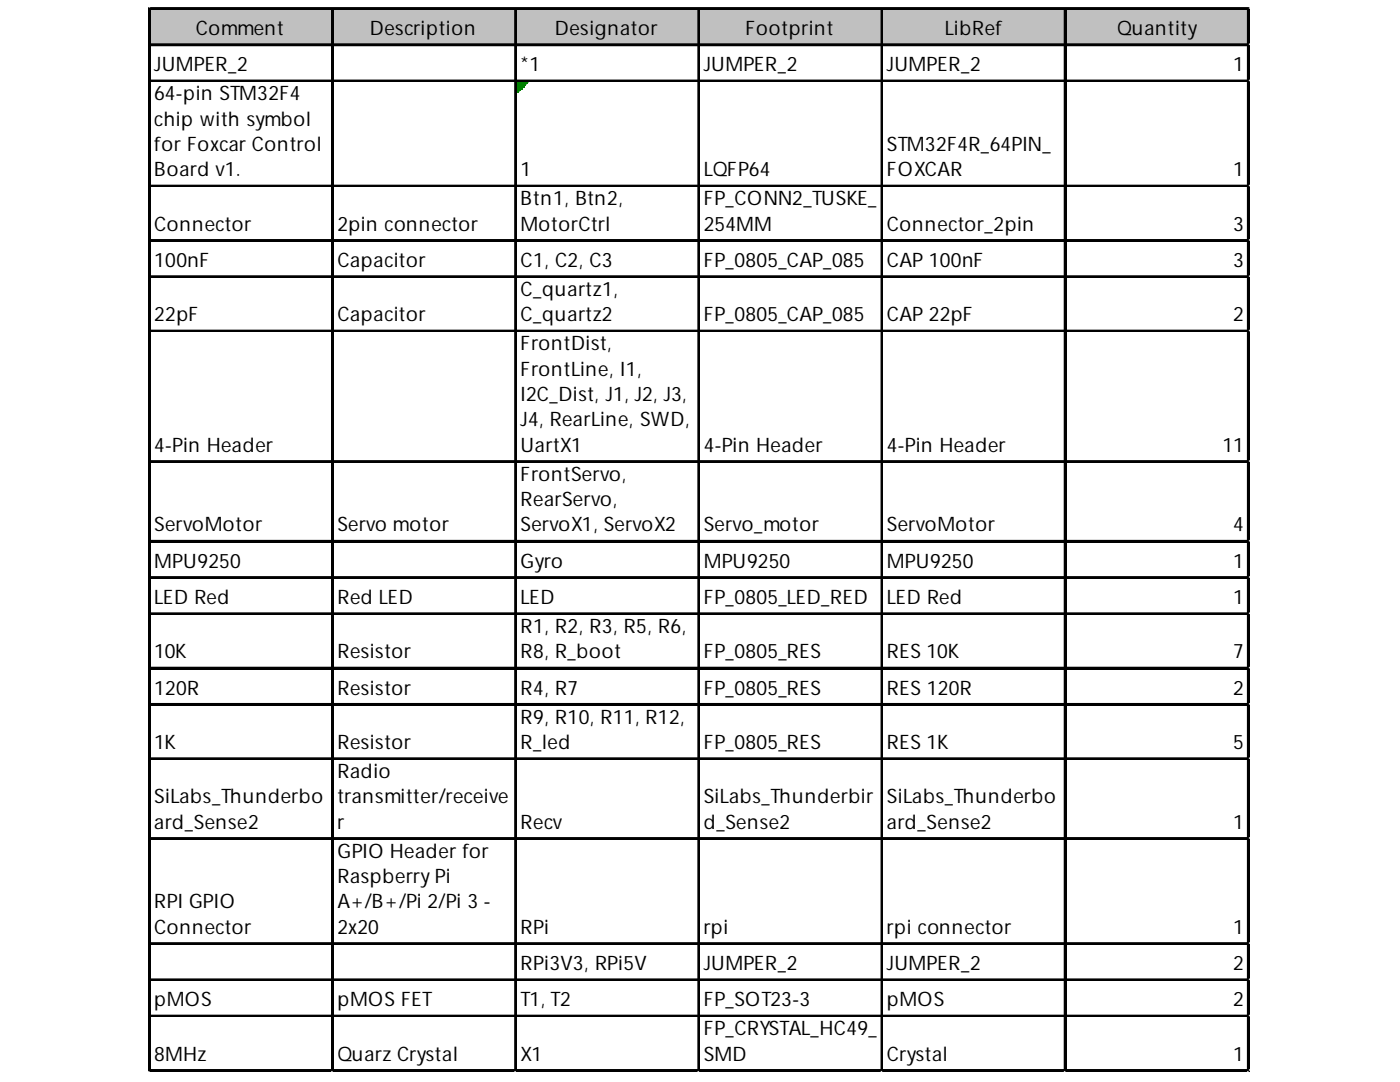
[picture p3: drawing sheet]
<svg xmlns="http://www.w3.org/2000/svg" width="279mm" height="216mm" viewBox="0 0 279 216" stroke-linecap="round" stroke-linejoin="round" font-family="sans-serif">
<defs><g id="words">
<g font-size="4">
<text x="39.1" y="7">Comment</text>
<text x="73.8" y="7">Description</text>
<text x="110.8" y="7">Designator</text>
<text x="148.8" y="7">Footprint</text>
<text x="188.6" y="7">LibRef</text>
<text x="223" y="7">Quantity</text>
<text x="30.8" y="14.2">JUMPER_2</text>
<text x="103.9" y="14.2">*1</text>
<text x="140.4" y="14.2">JUMPER_2</text>
<text x="177" y="14.2">JUMPER_2</text>
<text x="246.1" y="14.2">1</text>
<text x="30.8" y="20">64-pin STM32F4</text>
<text x="30.8" y="25.1">chip with symbol</text>
<text x="30.8" y="30.1">forFoxcarControl</text>
<text x="30.8" y="35.2">Board v1.</text>
<text x="103.9" y="35.2">1</text>
<text x="140.4" y="35.2">LQFP64</text>
<text x="177" y="30.1">STM32F4R_64PIN_</text>
<text x="177" y="35.2">FOXCAR</text>
<text x="246.1" y="35.2">1</text>
<text x="103.9" y="41">Btn1, Btn2,</text>
<text x="140.4" y="41">FP_CONN2_TUSKE_</text>
<text x="30.8" y="46">Connector</text>
<text x="67.3" y="46">2pin connector</text>
<text x="103.9" y="46">MotorCtrl</text>
<text x="140.4" y="46">254MM</text>
<text x="177" y="46">Connector_2pin</text>
<text x="246.1" y="46">3</text>
<text x="30.8" y="53.3">100nF</text>
<text x="67.3" y="53.3">Capacitor</text>
<text x="103.9" y="53.3">C1, C2, C3</text>
<text x="140.4" y="53.3">FP_0805_CAP_085</text>
<text x="177" y="53.3">CAP100nF</text>
<text x="246.1" y="53.3">3</text>
<text x="103.9" y="59">C_quartz1,</text>
<text x="30.8" y="64.1">22pF</text>
<text x="67.3" y="64.1">Capacitor</text>
<text x="103.9" y="64.1">C_quartz2</text>
<text x="140.4" y="64.1">FP_0805_CAP_085</text>
<text x="177" y="64.1">CAP22pF</text>
<text x="246.1" y="64.1">2</text>
<text x="103.9" y="69.9">FrontDist,</text>
<text x="103.9" y="75">FrontLine, I1,</text>
<text x="103.9" y="80">I2C_Dist, J1, J2, J3,</text>
<text x="103.9" y="85.1">J4, RearLine, SWD,</text>
<text x="30.8" y="90.1">4-Pin Header</text>
<text x="103.9" y="90.1">UartX1</text>
<text x="103.9" y="95.9">FrontServo,</text>
<text x="140.4" y="90.1">4-Pin Header</text>
<text x="177" y="90.1">4-Pin Header</text>
<text x="244" y="90.1">11</text>
<text x="103.9" y="101">RearServo,</text>
<text x="30.8" y="106">ServoMotor</text>
<text x="67.3" y="106">Servomotor</text>
<text x="103.9" y="106">ServoX1, ServoX2</text>
<text x="140.4" y="106">Servo_motor</text>
<text x="177" y="106">ServoMotor</text>
<text x="246.1" y="106">4</text>
<text x="30.8" y="113.3">MPU9250</text>
<text x="103.9" y="113.3">Gyro</text>
<text x="140.4" y="113.3">MPU9250</text>
<text x="177" y="113.3">MPU9250</text>
<text x="246.1" y="113.3">1</text>
<text x="30.8" y="120.5">LED Red</text>
<text x="67.3" y="120.5">Red LED</text>
<text x="103.9" y="120.5">LED</text>
<text x="140.4" y="120.5">FP_0805_LED_RED</text>
<text x="177" y="120.5">LED Red</text>
<text x="246.1" y="120.5">1</text>
<text x="30.8" y="131.4">10K</text>
<text x="67.3" y="131.4">Resistor</text>
<text x="103.9" y="126.3">R1, R2, R3, R5, R6,</text>
<text x="103.9" y="131.4">R8, R_boot</text>
<text x="140.4" y="131.4">FP_0805_RES</text>
<text x="177" y="131.4">RES10K</text>
<text x="246.1" y="131.4">7</text>
<text x="30.8" y="138.6">120R</text>
<text x="67.3" y="138.6">Resistor</text>
<text x="103.9" y="138.6">R4, R7</text>
<text x="140.4" y="138.6">FP_0805_RES</text>
<text x="177" y="138.6">RES120R</text>
<text x="246.1" y="138.6">2</text>
<text x="30.8" y="149.4">1K</text>
<text x="67.3" y="149.4">Resistor</text>
<text x="103.9" y="144.4">R9, R10, R11, R12,</text>
<text x="103.9" y="149.4">R_led</text>
<text x="140.4" y="149.4">FP_0805_RES</text>
<text x="177" y="149.4">RES1K</text>
<text x="246.1" y="149.4">5</text>
<text x="67.3" y="155.2">Radio</text>
<text x="30.8" y="160.3">SiLabs_Thunderbo</text>
<text x="67.3" y="160.3">transmitter/receive</text>
<text x="140.4" y="160.3">SiLabs_Thunderbir</text>
<text x="177" y="160.3">SiLabs_Thunderbo</text>
<text x="30.8" y="165.4">ard_Sense2</text>
<text x="67.3" y="165.4">r</text>
<text x="103.9" y="165.4">Recv</text>
<text x="140.4" y="165.4">d_Sense2</text>
<text x="177" y="165.4">ard_Sense2</text>
<text x="246.1" y="165.4">1</text>
<text x="67.3" y="171.1">GPIOHeaderfor</text>
<text x="67.3" y="176.2">RaspberryPi</text>
<text x="30.8" y="181.3">RPI GPIO</text>
<text x="67.3" y="181.3">A+/B+/Pi 2/Pi 3 -</text>
<text x="30.8" y="186.3">Connector</text>
<text x="67.3" y="186.3">2x20</text>
<text x="103.9" y="186.3">RPi</text>
<text x="140.4" y="186.3">rpi</text>
<text x="177" y="186.3">rpi connector</text>
<text x="246.1" y="186.3">1</text>
<text x="103.9" y="193.6">RPi3V3, RPi5V</text>
<text x="140.4" y="193.6">JUMPER_2</text>
<text x="177" y="193.6">JUMPER_2</text>
<text x="246.1" y="193.6">2</text>
<text x="30.8" y="200.8">pMOS</text>
<text x="67.3" y="200.8">pMOSFET</text>
<text x="103.9" y="200.8">T1, T2</text>
<text x="140.4" y="200.8">FP_SOT23-3</text>
<text x="177" y="200.8">pMOS</text>
<text x="246.1" y="200.8">2</text>
<text x="140.4" y="206.6">FP_CRYSTAL_HC49_</text>
<text x="30.8" y="211.6">8MHz</text>
<text x="67.3" y="211.6">Quarz Crystal</text>
<text x="103.9" y="211.6">X1</text>
<text x="140.4" y="211.6">SMD</text>
<text x="177" y="211.6">Crystal</text>
<text x="246.1" y="211.6">1</text>
</g>
</g></defs>
<path d="M30 1.9h219.4v7.3h-219.4z" fill="#c0c0c0"/>
<path d="M103.2 16.4h2.1M103.2 16.6h2.1M103.2 16.8h1.8" fill="none" stroke="#008000" stroke-width=".36"/>
<path d="M103.2 16.8h1.8v.3h-1.8z" fill="#008000"/>
<path d="M103.2 17.1h1.4" fill="none" stroke="#008000" stroke-width=".36"/>
<path d="M103.2 17.1h1.4v.4h-1.4z" fill="#008000"/>
<path d="M103.2 17.5h1" fill="none" stroke="#008000" stroke-width=".36"/>
<path d="M103.2 17.5h1v.4h-1z" fill="#008000"/>
<path d="M103.2 17.9h.7" fill="none" stroke="#008000" stroke-width=".36"/>
<path d="M103.2 17.9h.7v.3h-.7z" fill="#008000"/>
<path d="M103.2 18.2h.3" fill="none" stroke="#008000" stroke-width=".36"/>
<path d="M103.2 18.2h.3v.4h-.3z" fill="#008000"/>
<g fill="none" stroke="#000" stroke-width=".36">
<path d="M29.7 1.6v212.3M29.9 1.6v212.3M30 1.6h219.4M30 1.8h219.4M30 8.8h219.4M30 9h219.4M30 16.1h219.4M30 16.2h219.4M66.2 2v211.9M66.4 2v211.9M102.8 2v211.9M103 2v211.9"/>
<path d="M139.4 2v211.9M139.5 2v211.9M175.9 2v211.9M176.1 2v211.9M212.5 2v211.9M212.7 2v211.9M249 2v211.9M249.2 2v211.9M30 37h219.4M30 37.2h219.4M30 47.9h219.4M30 48.1h219.4"/>
<path d="M30 55.1h219.4M30 55.3h219.4M30 66h219.4M30 66.1h219.4M30 92h219.4M30 92.2h219.4M30 107.9h219.4M30 108.1h219.4M30 115.1h219.4M30 115.3h219.4M30 122.4h219.4M30 122.5h219.4"/>
<path d="M30 133.2h219.4M30 133.4h219.4M30 140.4h219.4M30 140.6h219.4M30 151.3h219.4M30 151.5h219.4M30 167.2h219.4M30 167.4h219.4M30 188.2h219.4M30 188.4h219.4M30 195.4h219.4M30 195.6h219.4"/>
<path d="M30 202.6h219.4M30 202.8h219.4M30 213.5h219.4M30 213.7h219.4"/>
</g>
<path d="M29.7 213.9h.1" fill="none" stroke="#d4d4d4" stroke-width=".36"/>
<path d="M29.7 213.9h.3z" fill="#d4d4d4"/>
<path d="M66.2 213.9h.1" fill="none" stroke="#d4d4d4" stroke-width=".36"/>
<path d="M66.2 213.9h.4z" fill="#d4d4d4"/>
<path d="M102.8 213.9h.1" fill="none" stroke="#d4d4d4" stroke-width=".36"/>
<path d="M102.8 213.9h.4z" fill="#d4d4d4"/>
<path d="M139.4 213.9h.1" fill="none" stroke="#d4d4d4" stroke-width=".36"/>
<path d="M139.4 213.9h.3z" fill="#d4d4d4"/>
<path d="M175.9 213.9h.1" fill="none" stroke="#d4d4d4" stroke-width=".36"/>
<path d="M175.9 213.9h.4z" fill="#d4d4d4"/>
<path d="M212.5 213.9h.1" fill="none" stroke="#d4d4d4" stroke-width=".36"/>
<path d="M212.5 213.9h.3z" fill="#d4d4d4"/>
<path d="M249 213.9h.1" fill="none" stroke="#d4d4d4" stroke-width=".36"/>
<path d="M249 213.9h.4z" fill="#d4d4d4"/>
<path d="M249.4 1.6h.1" fill="none" stroke="#d4d4d4" stroke-width=".36"/>
<path d="M249.4 1.6v.4z" fill="#d4d4d4"/>
<path d="M249.4 8.8h.1" fill="none" stroke="#d4d4d4" stroke-width=".36"/>
<path d="M249.4 8.8v.4z" fill="#d4d4d4"/>
<path d="M249.4 16.1h.1" fill="none" stroke="#d4d4d4" stroke-width=".36"/>
<path d="M249.4 16.1v.3z" fill="#d4d4d4"/>
<path d="M249.4 37h.1" fill="none" stroke="#d4d4d4" stroke-width=".36"/>
<path d="M249.4 37v.4z" fill="#d4d4d4"/>
<path d="M249.4 47.9h.1" fill="none" stroke="#d4d4d4" stroke-width=".36"/>
<path d="M249.4 47.9v.3z" fill="#d4d4d4"/>
<path d="M249.4 55.1h.1" fill="none" stroke="#d4d4d4" stroke-width=".36"/>
<path d="M249.4 55.1v.4z" fill="#d4d4d4"/>
<path d="M249.4 66h.1" fill="none" stroke="#d4d4d4" stroke-width=".36"/>
<path d="M249.4 66v.3z" fill="#d4d4d4"/>
<path d="M249.4 92h.1" fill="none" stroke="#d4d4d4" stroke-width=".36"/>
<path d="M249.4 92v.4z" fill="#d4d4d4"/>
<path d="M249.4 107.9h.1" fill="none" stroke="#d4d4d4" stroke-width=".36"/>
<path d="M249.4 107.9v.4z" fill="#d4d4d4"/>
<path d="M249.4 115.1h.1" fill="none" stroke="#d4d4d4" stroke-width=".36"/>
<path d="M249.4 115.1v.4z" fill="#d4d4d4"/>
<path d="M249.4 122.4h.1" fill="none" stroke="#d4d4d4" stroke-width=".36"/>
<path d="M249.4 122.4v.3z" fill="#d4d4d4"/>
<path d="M249.4 133.2h.1" fill="none" stroke="#d4d4d4" stroke-width=".36"/>
<path d="M249.4 133.2v.4z" fill="#d4d4d4"/>
<path d="M249.4 140.4h.1" fill="none" stroke="#d4d4d4" stroke-width=".36"/>
<path d="M249.4 140.4v.4z" fill="#d4d4d4"/>
<path d="M249.4 151.3h.1" fill="none" stroke="#d4d4d4" stroke-width=".36"/>
<path d="M249.4 151.3v.4z" fill="#d4d4d4"/>
<path d="M249.4 167.2h.1" fill="none" stroke="#d4d4d4" stroke-width=".36"/>
<path d="M249.4 167.2v.4z" fill="#d4d4d4"/>
<path d="M249.4 188.2h.1" fill="none" stroke="#d4d4d4" stroke-width=".36"/>
<path d="M249.4 188.2v.3z" fill="#d4d4d4"/>
<path d="M249.4 195.4h.1" fill="none" stroke="#d4d4d4" stroke-width=".36"/>
<path d="M249.4 195.4v.4z" fill="#d4d4d4"/>
<path d="M249.4 202.6h.1" fill="none" stroke="#d4d4d4" stroke-width=".36"/>
<path d="M249.4 202.6v.4z" fill="#d4d4d4"/>
<path d="M249.4 213.5h.1" fill="none" stroke="#d4d4d4" stroke-width=".36"/>
<path d="M249.4 213.5v.4z" fill="#d4d4d4"/>
<use href="#words"/>
</svg>
